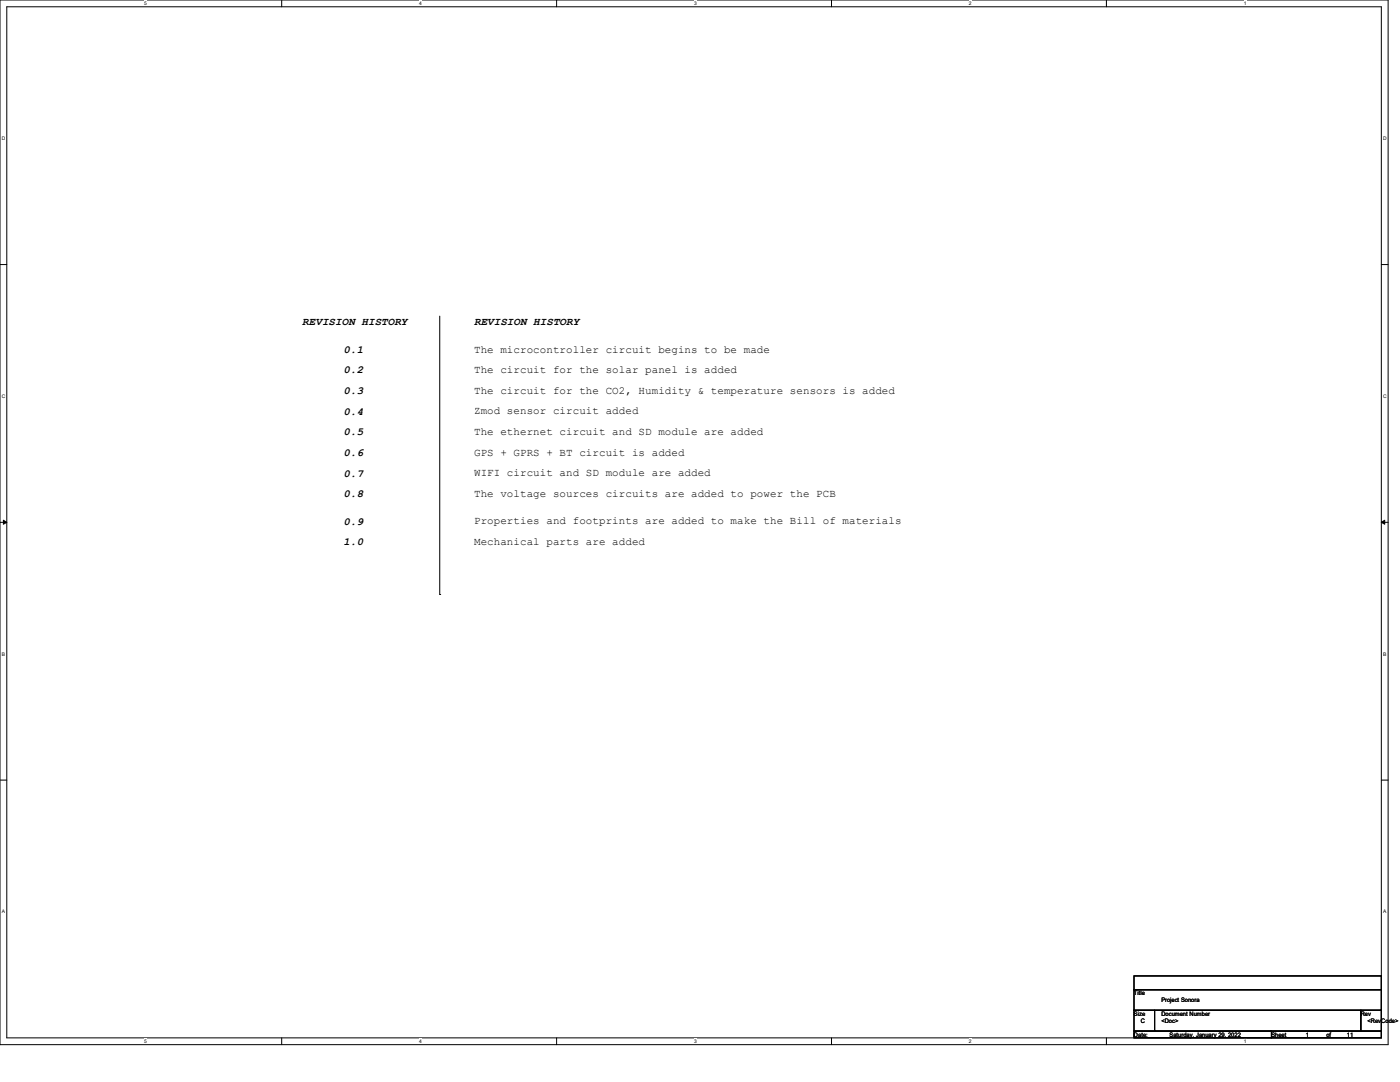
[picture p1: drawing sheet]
<svg xmlns="http://www.w3.org/2000/svg" width="279mm" height="216mm" viewBox="0 0 279 216" stroke-linecap="round" stroke-linejoin="round" font-family="sans-serif">
<defs><g id="words">
<g font-size="2.2">
<text x="60.3" y="64.9">REVISION HISTORY</text>
<text x="94.6" y="64.9">REVISION HISTORY</text>
<text x="68.6" y="70.4">0.1</text>
<text x="94.6" y="70.4">The microcontroller circuit begins to be made</text>
<text x="68.6" y="74.5">0.2</text>
<text x="94.6" y="74.5">The circuit for the solar panel is added</text>
<text x="68.6" y="78.6">0.3</text>
<text x="68.6" y="82.7">0.4</text>
<text x="94.6" y="82.7">Zmod sensor circuit added</text>
<text x="94.6" y="78.6">The circuit for the CO2, Humidity &amp; temperature sensors is added</text>
<text x="68.6" y="86.8">0.5</text>
<text x="94.6" y="86.8">The ethernet circuit and SD module are added</text>
<text x="68.6" y="91">0.6</text>
<text x="68.6" y="95.1">0.7</text>
<text x="94.6" y="95">WIFI circuit and SD module are added</text>
<text x="94.6" y="90.9">GPS + GPRS + BT circuit is added</text>
<text x="68.6" y="99.2">0.8</text>
<text x="94.6" y="99.1">The voltage sources circuits are added to power the PCB</text>
<text x="68.6" y="104.7">0.9</text>
<text x="94.6" y="104.6">Properties and footprints are added to make the Bill of materials</text>
<text x="68.6" y="108.8">1.0</text>
<text x="94.6" y="108.8">Mechanical parts are added</text>
</g>
<g font-size="1.2">
<text x="226.3" y="198.6">Title</text>
<text x="226.3" y="202.7">Size</text>
<text x="231.8" y="200">Project Sonora</text>
<text x="231.8" y="202.7">Document Number</text>
<text x="271.6" y="202.7">Rev</text>
<text x="226.3" y="206.9">Date:</text>
<text x="227.7" y="204.1">C</text>
<text x="231.8" y="204.1">&lt;Doc&gt;</text>
<text x="233.4" y="206.9">Saturday, January 29, 2022</text>
<text x="253.7" y="206.9">Sheet</text>
<text x="260.6" y="206.9">1</text>
<text x="264.7" y="206.9">of</text>
<text x="268.8" y="206.9">11</text>
<text x="272.9" y="204.1">&lt;RevCode&gt;</text>
</g>
<g font-size="1">
<text x="28.8" y="1">5</text>
<text x="83.7" y="1">4</text>
<text x="138.5" y="1">3</text>
<text x="193.4" y="1">2</text>
<text x="248.2" y="1">1</text>
<text x=".3" y="27.9">D</text>
<text x="276" y="27.9">D</text>
<text x=".3" y="79.4">C</text>
<text x="276" y="79.4">C</text>
<text x=".3" y="130.8">B</text>
<text x="276" y="130.8">B</text>
<text x=".3" y="182.2">A</text>
<text x="276" y="182.2">A</text>
<text x="28.8" y="208.1">5</text>
<text x="83.7" y="208.1">4</text>
<text x="138.5" y="208.1">3</text>
<text x="193.4" y="208.1">2</text>
<text x="248.2" y="208.1">1</text>
</g>
</g></defs>
<path d="M0 0h277v208.4h-277zM1.4 1.4h274.3v205.7h-274.3z" fill="none" stroke="#000" stroke-width=".2"/>
<g fill="#fff">
<path d="M28.8 .1h.5v1.1h-.5z"/>
<path d="M28.8 207.2h.5v1.1h-.5z"/>
</g>
<path d="M56.2 0v1.4M56.2 207.1v1.3" fill="none" stroke="#000" stroke-width=".2"/>
<g fill="#fff">
<path d="M83.7 .1h.5v1.1h-.5z"/>
<path d="M83.7 207.2h.5v1.1h-.5z"/>
</g>
<path d="M111.1 0v1.4M111.1 207.1v1.3" fill="none" stroke="#000" stroke-width=".2"/>
<g fill="#fff">
<path d="M138.5 .1h.6v1.1h-.6z"/>
<path d="M138.5 207.2h.6v1.1h-.6z"/>
</g>
<path d="M165.9 0v1.4M165.9 207.1v1.3" fill="none" stroke="#000" stroke-width=".2"/>
<g fill="#fff">
<path d="M193.4 .1h.5v1.1h-.5z"/>
<path d="M193.4 207.2h.5v1.1h-.5z"/>
</g>
<path d="M220.8 0v1.4M220.8 207.1v1.3" fill="none" stroke="#000" stroke-width=".2"/>
<g fill="#fff">
<path d="M248.2 .1h.6v1.1h-.6z"/>
<path d="M248.2 207.2h.6v1.1h-.6z"/>
<path d="M.3 27.1h.8v1.1h-.8z"/>
<path d="M276 27.1h.7v1.1h-.7z"/>
<path d="M.3 78.5h.8v1.1h-.8z"/>
<path d="M276 78.5h.7v1.1h-.7z"/>
</g>
<path d="M0 52.8h1.4M275.7 52.8h1.3" fill="none" stroke="#000" stroke-width=".2"/>
<g fill="#fff">
<path d="M.3 129.9h.7v1.1h-.7z"/>
<path d="M276 129.9h.6v1.1h-.6z"/>
</g>
<path d="M0 104.2h1.4M275.7 104.2h1.3" fill="none" stroke="#000" stroke-width=".2"/>
<path d="M.7 103.8l.7 .4-.7 .4zM275.7 104.2l.7-.4v.8z" fill="#000" stroke="#000" stroke-width=".2"/>
<g fill="#fff">
<path d="M.3 181.4h.7v1.1h-.7z"/>
<path d="M276 181.4h.6v1.1h-.6z"/>
</g>
<path d="M87.8 63.1v55.5M87.8 118.6h.1M0 155.7h1.4M275.7 155.7h1.3M226.3 194.7h49.4v2.8h-49.4zM226.3 197.5h49.4v4.1h-49.4zM226.3 201.6h4.1v4.1h-4.1zM226.3 205.7h27.4v1.4h-27.4zM230.4 201.6h41.2v4.1h-41.2zM253.7 205.7h22v1.4h-22zM271.6 201.6h4.1v4.1h-4.1z" fill="none" stroke="#000" stroke-width=".2"/>
<use href="#words"/>
</svg>
